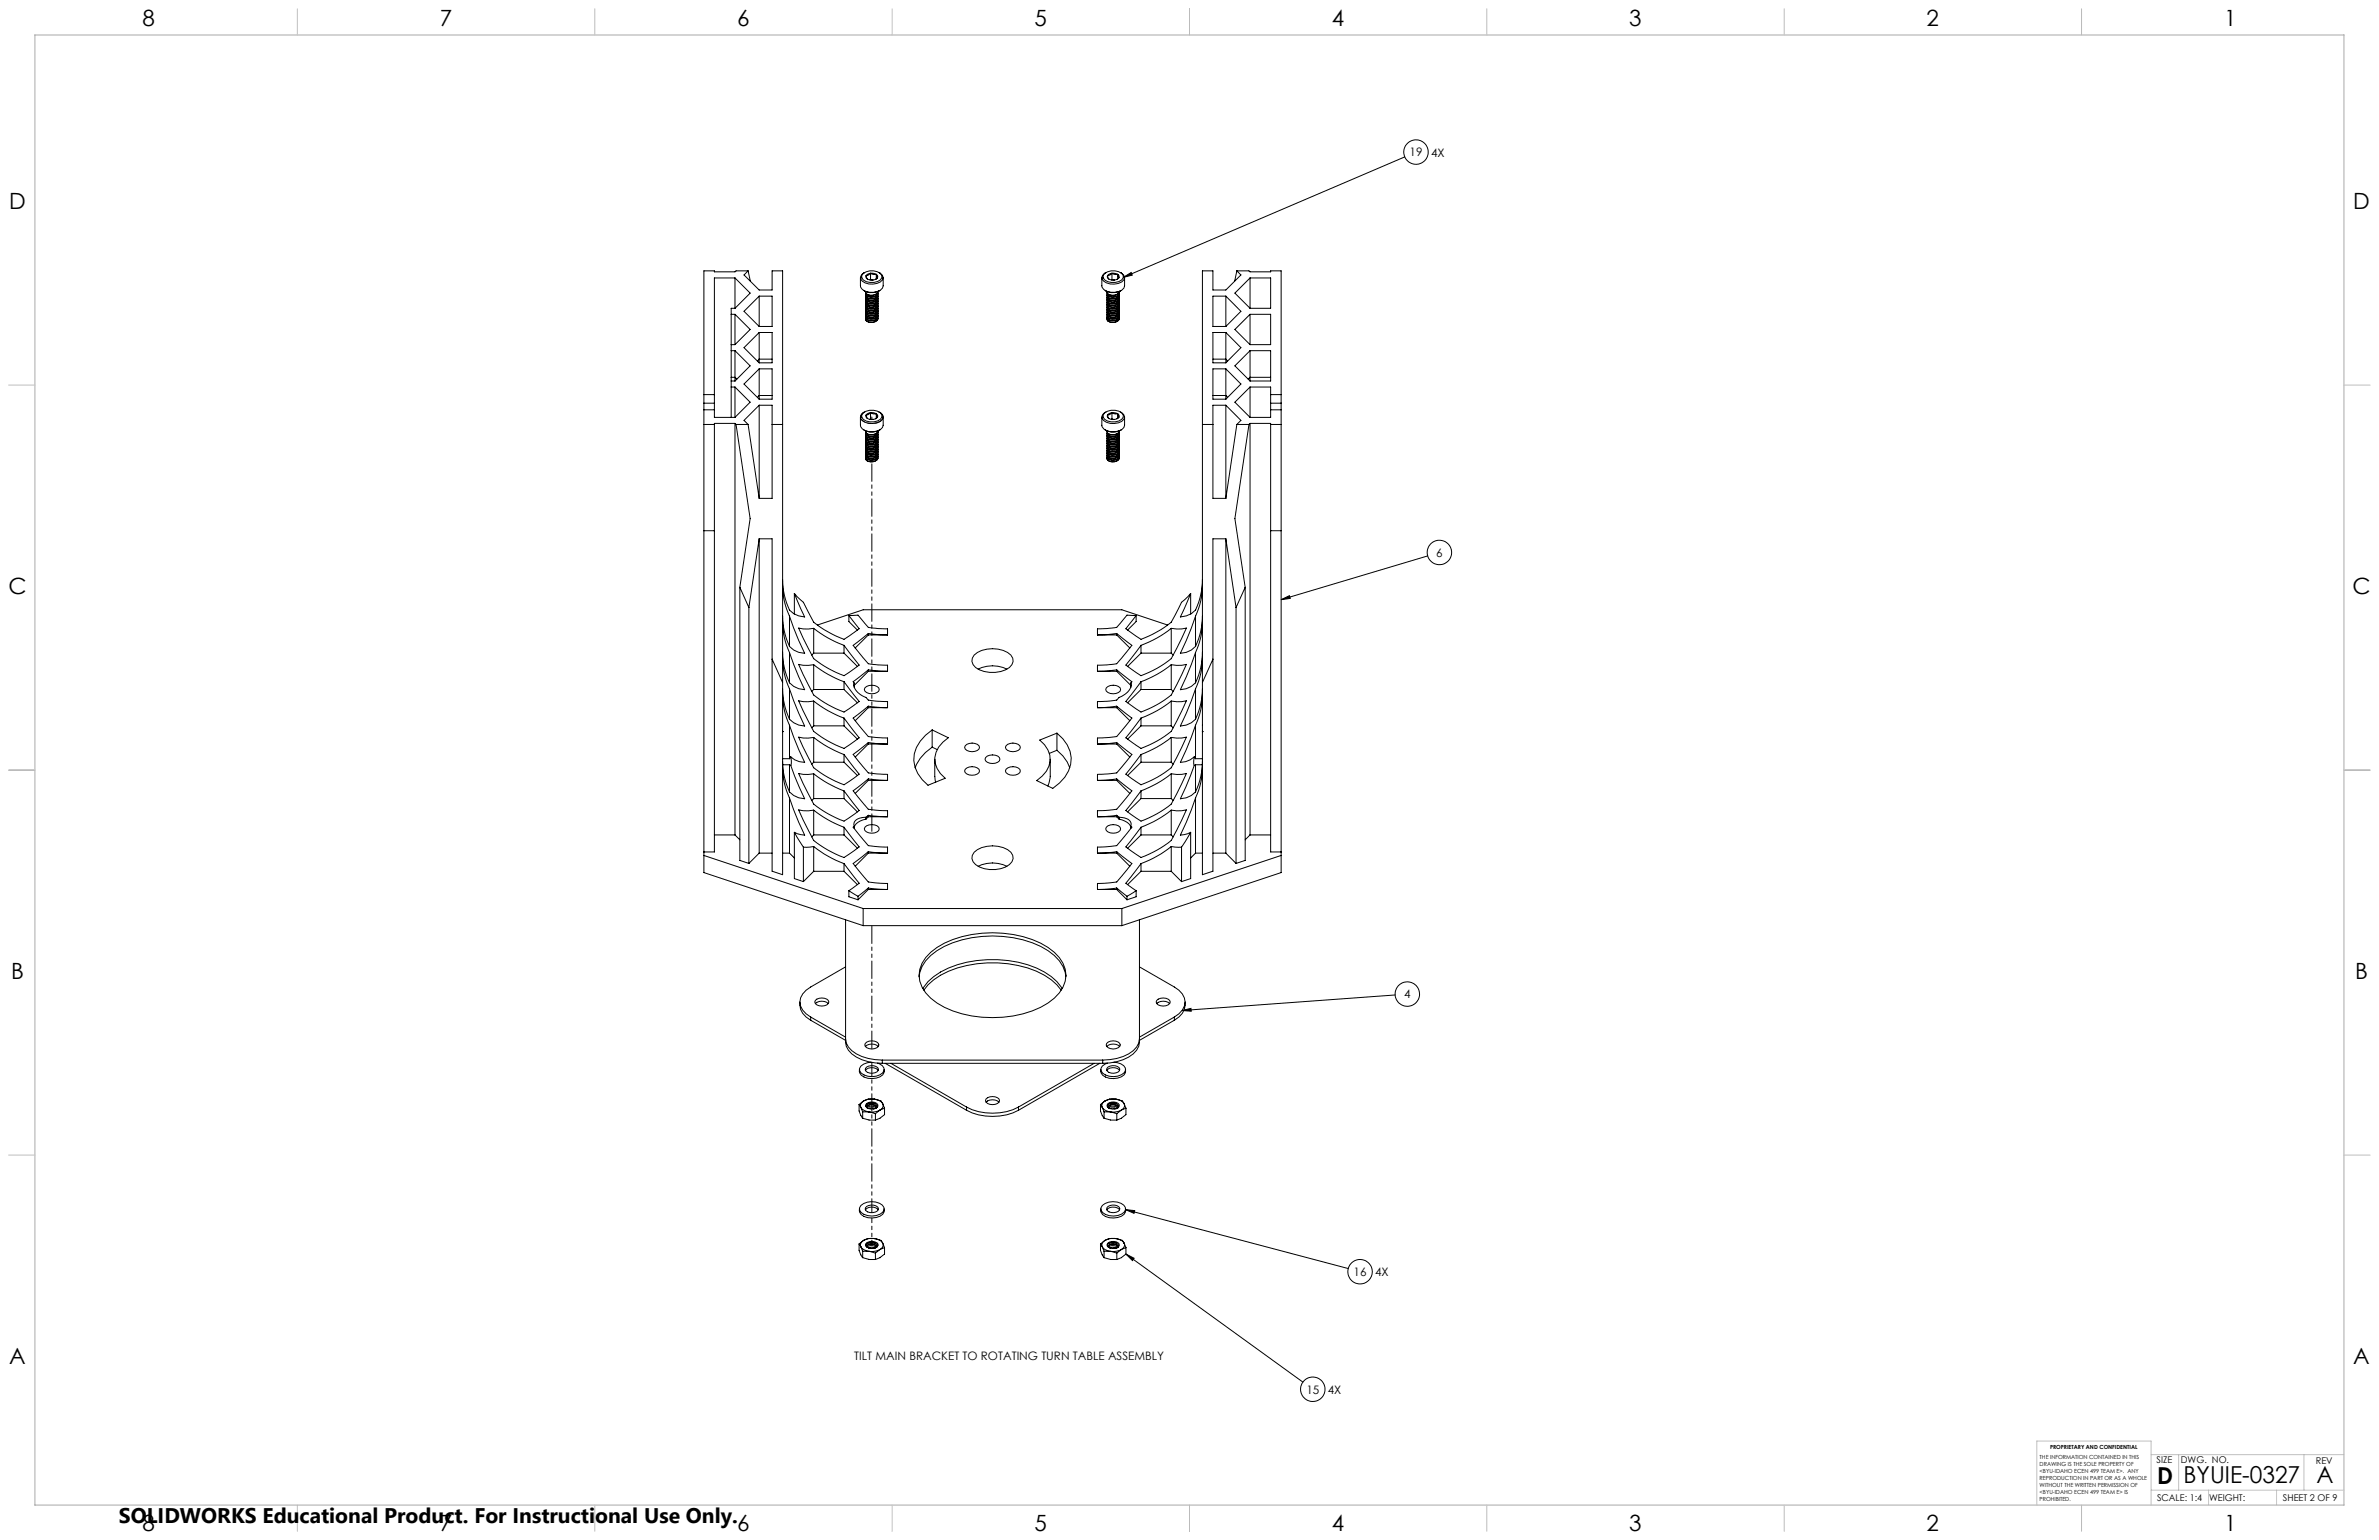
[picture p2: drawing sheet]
<svg xmlns="http://www.w3.org/2000/svg" width="864mm" height="559mm" viewBox="0 0 864 559" stroke-linecap="round" stroke-linejoin="round" font-family="sans-serif">
<defs><g id="words">
<g font-size="8.5">
<text x="783.1" y="538.4">D</text>
<text x="792.6" y="538.3">BYUIE-0327</text>
<text x="840.9" y="538.3">A</text>
</g>
<g font-size="8.1">
<text x="51.7" y="9.3">8</text>
<text x="159.7" y="9.3">7</text>
<text x="267.6" y="9.3">6</text>
<text x="375.5" y="9.3">5</text>
<text x="483.5" y="9.3">4</text>
<text x="591.4" y="9.3">3</text>
<text x="699.4" y="9.3">2</text>
<text x="807.3" y="9.3">1</text>
<text x="3.3" y="76">D</text>
<text x="854.2" y="76">D</text>
<text x="3" y="215.7">C</text>
<text x="853.9" y="215.7">C</text>
<text x="4" y="355.4">B</text>
<text x="854.9" y="355.4">B</text>
<text x="3.3" y="495.1">A</text>
<text x="854.2" y="495.1">A</text>
<text x="51.7" y="555.4">8</text>
<text x="159.7" y="555.4">7</text>
<text x="267.6" y="555.4">6</text>
<text x="375.5" y="555.4">5</text>
<text x="483.5" y="555.4">4</text>
<text x="591.4" y="555.4">3</text>
<text x="699.4" y="555.4">2</text>
<text x="807.3" y="555.4">1</text>
</g>
<text font-size="7.7" x="43.2" y="552.5">SOLIDWORKS Educational Product. For Instructional Use Only.</text>
<g font-size="4.2">
<text x="511.7" y="56.8">19</text>
<text x="519.5" y="56.8">4X</text>
<text x="521.4" y="202.1">6</text>
<text x="509.7" y="362.3">4</text>
<text x="491.4" y="463">16</text>
<text x="499.2" y="463.1">4X</text>
<text x="310.1" y="493.4">TILT MAIN BRACKET TO ROTATING TURN TABLE ASSEMBLY</text>
<text x="474.2" y="505.7">15</text>
<text x="482" y="505.7">4X</text>
</g>
<g font-size="3.4">
<text x="782.9" y="531">SIZE</text>
<text x="791.7" y="531">DWG. NO.</text>
<text x="840.7" y="531.1">REV</text>
<text x="783" y="544.6">SCALE: 1:4</text>
<text x="801.9" y="544.7">WEIGHT:</text>
<text x="828.7" y="544.6">SHEET 2 OF 9</text>
</g>
<g font-size="2">
<text x="744.2" y="525.8">PROPRIETARY AND CONFIDENTIAL</text>
<text x="740.4" y="529.4">THE INFORMATION CONTAINED IN THIS</text>
<text x="740.4" y="531.9">DRAWING IS THE SOLE PROPERTY OF</text>
<text x="740.4" y="534.5">&lt;BYU-IDAHO ECEN 499 TEAM E&gt;. ANY</text>
<text x="740.4" y="537">REPRODUCTION IN PART OR AS A WHOLE</text>
<text x="740.4" y="539.5">WITHOUT THE WRITTEN PERMISSION OF</text>
<text x="740.4" y="542">&lt;BYU-IDAHO ECEN 499 TEAM E&gt; IS</text>
<text x="740.4" y="544.6">PROHIBITED.</text>
</g>
</g></defs>
<g fill="none" stroke="#000" stroke-width=".36">
<path d="M509.9 56.9l-102.1 43.7M271.6 98.3l-1.5 1.5 5.5 5.4h4.7v-6.9h3.8v219.1l-3.8-1.3v-120.6h-4.7M271.6 98.3h-4.4l-.4 .3h-7.5v-.3h-3.8v218.3l57.8 19.3M271.6 98.3l.8 3.7M313.4 99.2a4.9 4.9 0 0 1 6.7 .7 2.49 2.49 0 0 1-2.9 2.6 4.1 4.1 0 0 1-4.4-1.7v-.8zM313.8 98.9a1.92 1.92 0 0 0-.8 3.1 5.8 5.8 0 0 0 7.4-.5l.2-.8-.3-.9-1.2-.9M316 99.2l2.1 .4M316 99.2l-1 .2-.6 .6M316 99.2l-.7 .6-.9 .2M316 99.2l1.2 .4h.9M316 99.2v2.3M318.1 99.6a.91 .91 0 0 1 .4 1.2"/>
<path d="M318.1 99.6l.4 1.2M318.1 99.6v1.6M401 99.2a4.9 4.9 0 0 1 6.7 .7 2.49 2.49 0 0 1-2.9 2.6 4.1 4.1 0 0 1-4.3-1.7l-.1-.8zM401.5 98.9a1.92 1.92 0 0 0-.9 3.1 5.8 5.8 0 0 0 7.4-.5l.2-.8-.3-.9-1.2-.9M403.6 99.2l2.1 .4M403.6 99.2l-.9 .2-.6 .6M403.6 99.2l-.7 .6-.8 .2M403.6 99.2l1.2 .4h.9M403.6 99.2v2.3M405.7 99.6a.91 .91 0 0 1 .5 1.2M405.7 99.6l.5 1.2M405.7 99.6v1.6"/>
<path d="M449 98.3l1.5 1.5-5.5 5.4h-4.7v-6.9h-3.8v219.1l3.8-1.3v-120.6h4.7M449 98.3h4.4l.4 .3h7.5v-.3h3.8v218.3l-57.9 19.3M449 98.3l-.8 3.7M265.4 114.1h1.4M266.8 100.9h-7.5v50.5h7.5M266.8 100.9v11M266.8 114.1v11M266.8 111.9h-1.4v39.5M266.8 114.1l5.5 5.5-5.5 5.5M266.8 100.9l5.5 5.5-5.5 5.5M275.6 107.5h4.7v11h-4.7M275.6 107.5l-5.5 5.5 5.5 5.5"/>
<path d="M275.6 107.5v11M312.3 100.7v3a3 3 0 0 0 3.1 2.3 5.3 5.3 0 0 0 5-1.5l.2-.8v-3M313.5 105.4a5.6 5.6 0 0 0 5.9 0M314.2 106v.1M314.2 106.6v.1M314.2 107.2v.1M314.2 107.8v.1M314.2 108.4v.1M314.2 109.1h.1M314.2 109.7h.1M314.2 110.3h.1M314.2 110.9v.1"/>
<path d="M314.2 111.5v.1M314.2 112.1v.1M314.2 112.7v.1M314.2 113.3v.1M314.2 113.9v.2M314.2 114.6v.1M314.2 115.2v.1M314.3 115.6a1.45 1.45 0 0 0 1.8 1.3 2.22 2.22 0 0 0 2.6-1.4 2.51 2.51 0 0 1-4.1 1zM314.3 110.9a2.52 2.52 0 0 0 4 .5l.4-.8a2.51 2.51 0 0 1-4.1 1l-.3-.6M314.3 106a2.52 2.52 0 0 0 4 .5l.4-.8a2.51 2.51 0 0 1-4.1 1l-.3-.6M314.4 100a.86 .86 0 0 0 .5 1.2M314.4 100l.5 1.2"/>
<path d="M314.9 101.2l.6 .3 1.4 .1M316 101.5l-.2 .1M316 101.5l.9 .1M318.5 100.8l-.8 .6-.8 .2M318.5 100.8l-.7 .6M318.7 114.9a2.52 2.52 0 0 1-4.4 .3M318.7 114.3a2.52 2.52 0 0 1-4.4 .3 2.47 2.47 0 0 0 4 .5l.4-.8M318.7 113.7a2.63 2.63 0 0 1-4.4 .5v-.3M318.7 113a2.52 2.52 0 0 1-4.4 .3M318.7 112.4a2.52 2.52 0 0 1-4.4 .3M318.7 111.8a2.68 2.68 0 0 1-4.4 .6v-.3M318.7 111.2a2.52 2.52 0 0 1-4.4 .3"/>
<path d="M318.7 110a2.53 2.53 0 0 1-4.4 .3M318.7 109.4a2.52 2.52 0 0 1-4.4 .3v.3a2.66 2.66 0 0 0 4.4-.6M318.7 108.8a2.52 2.52 0 0 1-4.4 .3M318.7 108.2a2.53 2.53 0 0 1-4.4 .2M318.7 107.5a2.52 2.52 0 0 1-4.4 .3M318.7 106.9a2.63 2.63 0 0 1-4.4 .6v-.3M318.7 106.3a2.52 2.52 0 0 1-4.4 .3M318.7 115a2.68 2.68 0 0 1-4.4 .5v-.2M318.7 113.7a2.52 2.52 0 0 1-4.4 .4M318.7 113.1a2.68 2.68 0 0 1-4.4 .6v-.3M318.7 112.5a2.52 2.52 0 0 1-4.4 .3M318.7 111.9a2.52 2.52 0 0 1-4.4 .3"/>
<path d="M318.7 111.3a2.68 2.68 0 0 1-4.4 .5v-.2M318.7 110.1a2.63 2.63 0 0 1-4.4 .5v-.3M318.7 108.2a2.63 2.63 0 0 1-4.4 .6v-.3M318.7 107.6a2.66 2.66 0 0 1-4.4 .6v-.3M318.7 107a2.52 2.52 0 0 1-4.4 .3M318.7 106.4a2.68 2.68 0 0 1-4.4 .5v-.2M318.7 106.3v.1M318.7 106.9v.1M318.7 107.5v.1M318.7 108.2h.1M318.7 108.8h.1M318.7 109.4h.1"/>
<path d="M318.7 110v.1M318.7 110.6v.1M318.7 111.2v.1M318.7 111.8v.1M318.7 112.4v.1M318.7 113v.1M318.7 113.7h.1M318.7 114.3h.1M318.7 114.9v.1M318.7 115.5v.1M400 100.7v3a3 3 0 0 0 3 2.3 5.3 5.3 0 0 0 5-1.5l.2-.8v-3M401.2 105.4a5.6 5.6 0 0 0 5.8 0"/>
<path d="M401.8 109.7h.1M401.8 114.6v.1M401.9 115.6a1.45 1.45 0 0 0 1.8 1.3 2.22 2.22 0 0 0 2.6-1.4 2.51 2.51 0 0 1-4.1 1zM401.9 110.9a2.52 2.52 0 0 0 4.1 .5l.3-.8a2.51 2.51 0 0 1-4.1 1zM401.9 106a2.52 2.52 0 0 0 4.1 .5l.3-.8a2.51 2.51 0 0 1-4.1 1zM402.1 100a.86 .86 0 0 0 .4 1.2M402.1 100l.4 1.2M403.6 101.5l-.2 .1M403.6 101.5l.9 .1M406.2 100.8a3 3 0 0 1-3.7 .4M406.2 100.8l-.8 .6M406.3 114.9a2.52 2.52 0 0 1-4.4 .3 2.47 2.47 0 0 0 4.1 .5l.3-.7"/>
<path d="M406.3 114.3a2.52 2.52 0 0 1-4.4 .3M406.3 113.7a2.63 2.63 0 0 1-4.4 .5v-.3a2.43 2.43 0 0 0 4.1 .6l.3-.8M406.3 113a2.52 2.52 0 0 1-4.4 .3 2.47 2.47 0 0 0 4.1 .6l.3-.8M406.3 112.4a2.52 2.52 0 0 1-4.4 .3 2.47 2.47 0 0 0 4.1 .6l.3-.8M406.3 111.8a2.68 2.68 0 0 1-4.4 .6v-.3a2.43 2.43 0 0 0 4.1 .5l.3-.7M406.3 111.2a2.52 2.52 0 0 1-4.4 .3 2.47 2.47 0 0 0 4.1 .5l.3-.7M406.3 110a2.53 2.53 0 0 1-4.4 .3 2.48 2.48 0 0 0 2.2 1.4 2.48 2.48 0 0 0 2.2-1.4v-.2M406.3 109.4a2.52 2.52 0 0 1-4.4 .3M406.3 108.8a2.52 2.52 0 0 1-4.4 .3 2.47 2.47 0 0 0 4.1 .5l.3-.8M406.3 108.2a2.53 2.53 0 0 1-4.4 .2 2.48 2.48 0 0 0 2.2 1.4 2.48 2.48 0 0 0 2.2-1.3v-.3M406.3 107.5a2.52 2.52 0 0 1-4.4 .3 2.47 2.47 0 0 0 4.1 .6l.3-.8M406.3 106.9a2.63 2.63 0 0 1-4.4 .6l-.1-.2a2.56 2.56 0 0 0 4.5-.3"/>
<path d="M406.3 106.3a2.52 2.52 0 0 1-4.4 .3 2.47 2.47 0 0 0 4.1 .5l.3-.7M406.3 114.3a2.52 2.52 0 0 1-4.4 .4M406.3 109.4a2.66 2.66 0 0 1-4.4 .6v-.3M406.4 106.3v.1M406.4 106.9v.1M406.4 107.5v.1M406.4 108.2h.1M406.4 108.8h.1M406.4 109.4h.1M406.4 110v.1M406.4 110.6v.1M406.4 111.2v.1"/>
<path d="M406.4 111.8v.1M406.4 112.4v.1M406.4 113v.1M406.4 113.7h.1M406.4 114.3h.1M406.4 114.9v.1M406.4 115.5v.1M407.8 100.6l2.8-1.7 .4 .9zM445 107.5h-4.7v11h4.7M445 107.5l5.5 5.5-5.5 5.5M445 107.5v11M453.8 100.9h7.5v11h-7.5"/>
<path d="M453.8 114.1h7.5v11h-7.5M453.8 100.9v11M453.8 114.1v11M453.8 114.1l-5.5 5.5 5.5 5.5M453.8 100.9l-5.5 5.5 5.5 5.5M265.4 127.2h1.4M265.4 138.3h1.4M265.4 125.1h1.4M265.4 136.9h1.4l.7 .7M266.8 127.2v11.1M266.8 127.2l5.5 5.6-5.5 5.5M275.6 120.7h4.7v11h-4.7"/>
<path d="M275.6 133.8h4.7v11.1h-4.7M275.6 133.8l-5.5 5.5 5.5 5.6M275.6 120.7l-5.5 5.5 5.5 5.5M275.6 120.7v11M275.6 133.8v11.1M280.3 130.3h-4.7l-.6 .7M440.3 130.3h4.7l.6 .7M445 120.7h-4.7v11h4.7M445 133.8h-4.7v11.1h4.7M445 120.7l5.5 5.5-5.5 5.5M445 133.8l5.5 5.5-5.5 5.6M445 120.7v11"/>
<path d="M445 133.8v11.1M453.8 127.2h7.5v11.1h-7.5M453.8 127.2v11.1M453.8 127.2l-5.5 5.6 5.5 5.5M461.3 136.9h-7.5l-.7 .7M255.5 154h3.8M255.5 148.7h3.8M255.5 143.2h3.8M255.5 146.3h3.8M265.4 140.4h1.4M266.8 153.6h-7.5v155.5h-3.8M266.8 140.4v11"/>
<path d="M266.8 153.6v149.4M266.8 153.6l.4 .4M266.8 140.4l5.5 5.5-5.5 5.5M267.2 154h4.4M267.2 154l5.1 34.2-3.7 24.9M271.6 154l4 26.8M275.6 147h4.7v33.8h-4.7M275.6 147l-5.5 5.5 1.5 1.5M275.6 147v33.8M280.3 154h3.8M280.3 143.5h-4.7l-.6 .7M312.3 151.3v3a3 3 0 0 0 3.1 2.3 5.3 5.3 0 0 0 5-1.5l.2-.8v-3"/>
<path d="M313.4 149.8a4.9 4.9 0 0 1 6.7 .7 2.49 2.49 0 0 1-2.9 2.6 4.1 4.1 0 0 1-4.4-1.7v-.8zM313.5 156a5.6 5.6 0 0 0 5.9 0M313.8 149.5a1.92 1.92 0 0 0-.8 3.1 5.8 5.8 0 0 0 7.4-.5l.2-.8-.3-.9-1.2-.9M314.2 156.6v.1M314.2 157.2v.1M314.2 157.8v.1M314.2 158.4v.1M314.2 159v.1M314.2 159.7h.1M314.3 157.8a2.52 2.52 0 0 0 4 .5l.4-.8a2.51 2.51 0 0 1-4.1 1l-.3-.6M314.4 150.6a.86 .86 0 0 0 .5 1.2M314.4 150.6l.5 1.2"/>
<path d="M314.9 151.8l.6 .3 1.4 .1M316 149.8l2.1 .3M316 149.8l-1 .2-.6 .6M316 149.8l-.7 .6-.9 .2M316 149.8l1.2 .4 .9-.1M316 152l-.2 .2M316 152l.9 .2M316 149.8v2.2M318.1 150.1a.91 .91 0 0 1 .4 1.3M318.1 150.1l.4 1.3M318.1 150.1v1.7M318.5 151.4l-.8 .6-.8 .2"/>
<path d="M318.5 151.4l-.7 .5M318.7 159.9a2.52 2.52 0 0 1-4.4 .4M318.7 159.3a2.52 2.52 0 0 1-4.4 .4M318.7 158.8a2.53 2.53 0 0 1-4.4 .2M318.7 158.1a2.52 2.52 0 0 1-4.4 .3M318.7 156.9a2.52 2.52 0 0 1-4.4 .3M318.7 156.3a2.52 2.52 0 0 1-4.4 .3 2.47 2.47 0 0 0 4 .5l.4-.7M318.7 159.4a2.52 2.52 0 0 1-4.4 .3M318.7 158.8a2.68 2.68 0 0 1-4.4 .5v-.2M318.7 158.2a2.66 2.66 0 0 1-4.4 .6v-.3M318.7 157a2.68 2.68 0 0 1-4.4 .5v-.2M318.7 156.9v.1"/>
<path d="M318.7 157.5v.1M318.7 158.1v.1M318.7 158.8h.1M318.7 159.3v.1M318.7 159.9v.1M400 151.3v3a3 3 0 0 0 3 2.3 5.3 5.3 0 0 0 5-1.5l.2-.8v-3M401 149.8a4.9 4.9 0 0 1 6.7 .7 2.49 2.49 0 0 1-2.9 2.6 4.1 4.1 0 0 1-4.3-1.7l-.1-.8zM401.2 156a5.6 5.6 0 0 0 5.8 0M401.5 149.5a1.92 1.92 0 0 0-.9 3.1 5.8 5.8 0 0 0 7.4-.5l.2-.8-.3-.9-1.2-.9M401.8 156.6v.1M401.9 157.8a2.52 2.52 0 0 0 4.1 .5l.3-.8a2.51 2.51 0 0 1-4.1 1zM402.1 150.6a.86 .86 0 0 0 .4 1.2"/>
<path d="M402.1 150.6l.4 1.2M403.6 149.8l2.1 .3M403.6 149.8l-.9 .2-.6 .6M403.6 149.8l-.7 .6-.8 .2M403.6 149.8l1.2 .4 .9-.1M403.6 149.8v2.2M403.6 152l-.2 .2M403.6 152l.9 .2M405.7 150.1a.91 .91 0 0 1 .5 1.3M405.7 150.1l.5 1.3M405.7 150.1v1.7M406.2 151.4a3 3 0 0 1-3.7 .4"/>
<path d="M406.2 151.4l-.8 .5M406.3 159.9a2.52 2.52 0 0 1-4.4 .4 2.47 2.47 0 0 0 4.1 .5l.3-.8M406.3 159.3a2.52 2.52 0 0 1-4.4 .4 2.47 2.47 0 0 0 4.1 .5l.3-.8M406.3 158.8a2.53 2.53 0 0 1-4.4 .2 2.47 2.47 0 0 0 4.1 .6l.3-.8M406.3 158.1a2.52 2.52 0 0 1-4.4 .3 2.47 2.47 0 0 0 4.1 .6l.3-.8M406.3 156.9a2.52 2.52 0 0 1-4.4 .3 2.47 2.47 0 0 0 4.1 .5l.3-.7M406.3 156.3a2.52 2.52 0 0 1-4.4 .3M406.3 156.4a2.52 2.52 0 0 1-4.4 .3M406.4 156.9v.1M406.4 157.5v.1M406.4 158.1v.1M406.4 158.8h.1"/>
<path d="M406.4 159.3v.1M406.4 159.9v.1M436.5 154h3.8M440.3 143.5h4.7l.6 .7M445 147h-4.7v33.8h4.7M445 147l5.5 5.5-1.5 1.5M445 147v33.8M449 154h4.4M449 154l-4 26.8M453.4 154l-5.1 34.2 3.7 24.9M453.8 140.4h7.5v11h-7.5M453.8 153.6h7.5v155.5h3.8"/>
<path d="M453.8 153.6l-.4 .4M453.8 140.4v11M453.8 153.6v149.4M453.8 140.4l-5.5 5.5 5.5 5.5M461.3 154h3.8M461.3 148.7h3.8M461.3 143.2h3.8M461.3 146.3h3.8M314.2 160.3h.1M314.2 160.9h.1M314.2 161.5v.1M314.2 162.1v.1"/>
<path d="M314.2 162.7v.1M314.2 163.3v.1M314.2 163.9v.1M314.2 164.5v.1M314.2 165.2h.1M314.2 165.8h.1M314.3 165.2a2.52 2.52 0 0 0 4 .4l.4-.7a2.51 2.51 0 0 1-4.1 1l-.3-.7M314.3 162.7a2.52 2.52 0 0 0 4 .5l.4-.8a2.49 2.49 0 0 1-4.4 .4M314.3 162.1a2.52 2.52 0 0 0 4 .5l.4-.8a2.49 2.49 0 0 1-4.1 1l-.3-.6M318.7 166.1a2.63 2.63 0 0 1-4.4 .5v-.4v.6a2.74 2.74 0 0 0 4.4-.4v-.2M318.7 165.5a2.52 2.52 0 0 1-4.4 .3 2.47 2.47 0 0 0 4 .5l.4-.7M318.7 164.3a2.63 2.63 0 0 1-4.4 .5v-.3"/>
<path d="M318.7 163.6a2.52 2.52 0 0 1-4.4 .3M318.7 163a2.52 2.52 0 0 1-4.4 .3M318.7 161.2a2.52 2.52 0 0 1-4.4 .3 2.47 2.47 0 0 0 4 .5l.4-.7M318.7 160.6a2.53 2.53 0 0 1-4.4 .3 2.47 2.47 0 0 0 4 .5l.4-.7M318.7 164.3a2.52 2.52 0 0 1-4.4 .3M318.7 163.7a2.68 2.68 0 0 1-4.4 .6v-.3M318.7 163.1a2.52 2.52 0 0 1-4.4 .3M318.7 160a2.66 2.66 0 0 1-4.4 .6v-.3M318.7 160.6v.1M318.7 161.2v.1M318.7 161.8v.1M318.7 162.4v.1"/>
<path d="M318.7 163v.1M318.7 163.6v.1M318.7 164.3h.1M318.7 164.9h.1M318.7 165.5v.1M318.7 166.1v.1M401.8 160.9h.1M401.8 161.5v.1M401.8 165.8h.1M401.9 165.2a2.52 2.52 0 0 0 4.1 .4l.3-.7a2.51 2.51 0 0 1-4.1 1zM401.9 162.7a2.52 2.52 0 0 0 4.1 .5l.3-.8a2.49 2.49 0 0 1-4.4 .4zM401.9 162.1a2.52 2.52 0 0 0 4.1 .5l.3-.8a2.49 2.49 0 0 1-4.1 1z"/>
<path d="M406.3 166.1a2.63 2.63 0 0 1-4.4 .5v-.4l.1 .6a2.74 2.74 0 0 0 4.3-.4v-.2M406.3 165.5a2.52 2.52 0 0 1-4.4 .3M406.3 164.3a2.63 2.63 0 0 1-4.4 .5v-.3a2.43 2.43 0 0 0 4.1 .6l.3-.8M406.3 163.6a2.52 2.52 0 0 1-4.4 .3 2.47 2.47 0 0 0 4.1 .6l.3-.8M406.3 163a2.52 2.52 0 0 1-4.4 .3 2.47 2.47 0 0 0 4.1 .6l.3-.8M406.3 161.2a2.52 2.52 0 0 1-4.4 .3M406.3 160.6a2.53 2.53 0 0 1-4.4 .3M406.3 165.6a2.68 2.68 0 0 1-4.4 .5v-.3M406.3 161.3a2.52 2.52 0 0 1-4.4 .3M406.3 160.7a2.63 2.63 0 0 1-4.4 .5v-.3M406.4 160.6v.1M406.4 161.2v.1"/>
<path d="M406.4 161.8v.1M406.4 162.4v.1M406.4 163v.1M406.4 163.6v.1M406.4 164.3h.1M406.4 164.9h.1M406.4 165.5v.1M406.4 166.1v.1M255.5 192.6h3.8M275.6 195.5l-3.7 25M275.6 195.5v114.1M445 195.5l3.7 25"/>
<path d="M445 195.5v114.1M461.3 192.6h3.8M268.6 213.1l3.3 7.4M268.6 213.1v99.1l3.3 1.1M284.1 212.5a26.4 26.4 0 0 0 2.5 11.1M284.1 210.3a26.1 26.1 0 0 0 2.5 11.1l1.5 1.3 1.8 .8 2.2 .4-3.7-8.6M288.4 215.3l3.2 3.2 3.8 7.3a40.7 40.7 0 0 0 11 6.2l5.5-3.9-3.7-4.8M288.4 215.3v7.5M432.2 215.3l-3.3 3.2-3.7 7.3a39.8 39.8 0 0 1-11 6.2l-5.5-3.9 3.7-4.8M432.2 215.3v7.5M436.5 210.3a26.1 26.1 0 0 1-2.5 11.1l-1.5 1.3-1.9 .8-2.1 .4 3.7-8.6M436.5 212.5a26.4 26.4 0 0 1-2.5 11.1"/>
<path d="M452 213.1l-3.3 7.4M452 213.1v99.1l-3.3 1.1M465.1 217.6l3-1.5 .3 1zM518.3 201.7l-53.2 15.9M271.9 220.5v92.8M280.3 239.2l3.8 8.5M284.1 238.9a26.4 26.4 0 0 0 2.5 11.1M284.1 236.7a26.1 26.1 0 0 0 2.5 11.1M284.1 225.7a26.4 26.4 0 0 0 2.5 11.1M284.1 223.5a26.1 26.1 0 0 0 2.5 11.1M286.6 236.8l3.3 8.8 2.2 4.7-2.2-.4-1.8-.8-1.5-1.3M286.6 223.6l3.3 8.8 2.2 4.7-2.2-.4-1.8-.8-1.5-1.3"/>
<path d="M286.6 223.6v11M286.6 236.8v11M295.4 228l-3.9 .2-1.6-.3 5.5 11.1a39.3 39.3 0 0 0 11 6.2l5.5-3.9-5.5-7.1M295.4 228a39.3 39.3 0 0 0 11 6.2M295.4 228v9M295.4 237l-.7 .7M295.4 237h11M296.7 226.8l16.6-5.5h93.9l16.7 5.5M306.4 234.2v2.8M306.4 237l4.9 4.8M308.2 223.3l3.3-.1 3.7 4.4 7 .6v2.2M308.2 223.3v2.2l3.1 3.1"/>
<path d="M315.2 229.9l7 .5M315.2 229.9l-5.5 4.3 5.5 6.6 7 .6v2.2M315.2 230.4h7M315.2 230.4l-4.8 4.7M315.2 229.9v.5M353.6 237.7a10.7 10.7 0 0 1 13.4 0 2.94 2.94 0 0 1-.6 4.5 11.3 11.3 0 0 1-12.2 0 2.94 2.94 0 0 1-.6-4.5zM398.4 230.4h7M405.4 229.9l5.5 4.3-5.5 6.6-7 .6v2.2M405.4 229.9l-7 .5M405.4 229.9v.5M405.4 230.4l4.7 4.7M412.4 223.3l-3.3-.1-3.7 4.4-7 .6v2.2"/>
<path d="M412.4 223.3v2.2l-3.1 3.1M414.2 234.2v2.8M414.2 237l-4.9 4.8M414.2 237h11M425.2 228l2 .2 3.5-.3-5.5 11.1a38.5 38.5 0 0 1-11 6.2l-5.5-3.9 5.5-7.1M425.2 228a38.5 38.5 0 0 1-11 6.2M425.2 228v9M425.2 237l.7 .7M434 223.6l-3.4 8.8-2.1 4.7 2.1-.4 1.9-.8 1.5-1.3M434 236.8l-3.4 8.8-2.1 4.7 2.1-.4 1.9-.8 1.5-1.3M434 223.6v11M434 236.8v11"/>
<path d="M436.5 223.5a26.1 26.1 0 0 1-2.5 11.1M436.5 225.7a26.4 26.4 0 0 1-2.5 11.1M436.5 236.7a26.1 26.1 0 0 1-2.5 11.1M436.5 238.9a26.4 26.4 0 0 1-2.5 11.1M440.3 239.2l-3.8 8.5M448.7 220.5v92.8M284.1 252.1a26.4 26.4 0 0 0 2.5 11.1M284.1 249.9a26.4 26.4 0 0 0 2.5 11.1M286.6 250l3.3 8.8 2.2 4.7-2.2-.4-1.8-.8-1.5-1.3M286.6 250v11M295.4 254.4l-3.9 .2-1.6-.3 5.5 11.1a39.3 39.3 0 0 0 11 6.2l5.5-3.9-5.5-7.1M295.4 254.4a39.3 39.3 0 0 0 11 6.2"/>
<path d="M295.4 241.2l-3.9 .2-1.6-.3 5.5 11.1a39.3 39.3 0 0 0 11 6.2l5.5-3.9-5.5-7.1M295.4 241.2a39.3 39.3 0 0 0 11 6.2M295.4 241.2v9M295.4 254.4v9M295.4 250.2l-.7 .7M295.4 250.2h11M306.4 247.4v2.8M306.4 250.2l4.9 4.8M310.1 247.9a4.7 4.7 0 0 0 3.4 4.8l.9 .4 .8 .9 7 .6v2.2M310.1 247.9v1.6M314 249.6a3.8 3.8 0 0 1 5 0l.2 .6a2.69 2.69 0 0 1-3.7 1.4l-1.5-.8-.2-.6zM315.2 243.1l7 .5"/>
<path d="M315.2 243.1l-5.5 4.3 .4 .5M315.2 256.3l7 .5M315.2 256.3l-5.5 4.3 5.5 6.7 7 .5v2.2M315.2 243.6h7M315.2 256.8h7M315.2 256.8l-4.8 4.7M315.2 243.6l-5.1 5.1M315.2 243.1v.5M315.2 256.3v.5M355.1 242.8a11.7 11.7 0 0 1 10.4 0M398.4 243.6h7M398.4 256.8h7"/>
<path d="M401.6 249.6a3.8 3.8 0 0 1 5 0l.2 .6a2.69 2.69 0 0 1-3.7 1.4l-1.5-.8-.2-.6zM405.4 256.3l5.5 4.3-5.5 6.7-7 .5v2.2M405.4 256.3l-7 .5M405.4 243.1l5.5 4.3-.4 .5M405.4 243.1l-7 .5M405.4 243.1v.5M405.4 256.3v.5M405.4 243.6l5.1 5.1M405.4 256.8l4.7 4.7M410.5 247.9a4.9 4.9 0 0 1-3.6 4.9l-.7 .3-.8 .9-7 .6v2.2M410.5 247.9v1.6M414.2 247.4v2.8"/>
<path d="M414.2 250.2l-4.9 4.8M414.2 250.2h11M425.2 254.4l2 .2 3.5-.3-5.5 11.1a38.5 38.5 0 0 1-11 6.2l-5.5-3.9 5.5-7.1M425.2 254.4a38.5 38.5 0 0 1-11 6.2M425.2 241.2l2 .2 3.5-.3-5.5 11.1a38.5 38.5 0 0 1-11 6.2l-5.5-3.9 5.5-7.1M425.2 241.2a38.5 38.5 0 0 1-11 6.2M425.2 241.2v9M425.2 254.4v9M425.2 250.2l.7 .7M434 250l-3.4 8.8-2.1 4.7 2.1-.4 1.9-.8 1.5-1.3M434 250v11M436.5 249.9a26.4 26.4 0 0 1-2.5 11.1"/>
<path d="M436.5 252.1a26.4 26.4 0 0 1-2.5 11.1M284.1 278.4a26.4 26.4 0 0 0 2.5 11.2M284.1 276.3a26.4 26.4 0 0 0 2.5 11.1M284.1 265.5h.1M284.1 265.3v.2M284.1 275.3h2.5M284.1 277.5h2.5M286.6 263.2l3.3 8.8 2.2 4.6-1.9-.2-1.7-.7-1.4-1.1M286.6 277.5l.5 .2M286.6 263.2v12.1M286.6 277.5v9.9M287.1 277.7l1.4 4 3.6 8.1-2.2-.3-1.8-.9-1.5-1.2"/>
<path d="M287.1 274.6l.2 1.5-.2 1.6M287.1 274.6l-.5 .7M295.4 267.6l-3.9 .2-1.6-.3 5.5 11.1a39.3 39.3 0 0 0 11 6.2l5.5-3.9-5.5-7.1M295.4 267.6a40.7 40.7 0 0 0 11 6.2M295.4 263.4l-.7 .7M295.4 267.6v9M295.4 276.6l-.7 .7M295.4 276.6h11M295.4 263.4h11M306.4 260.6v2.8M306.4 273.8v2.8M306.4 276.6l4.9 4.8"/>
<path d="M306.4 263.4l4.9 4.8M315.2 269.5l7 .5M315.2 269.5l-5.5 4.3 5.5 6.7 7 .5v2.2M315.2 270h7M315.2 270l-4.8 4.7M315.2 269.5v.5M336 266.8l2.4-1.9 5.8 2.8a9.4 9.4 0 0 0-4.7 9.2l.7 2 1.2 1.8 1.7 1.7-6.2 2.5a11.1 11.1 0 0 1-2.9-15.9zM338.4 271.1a15.1 15.1 0 0 0-6.2 7.5M338.4 264.9v6.2M338.4 271.1l1.8 .9M339.3 275.5v6.2l.4 2.1M350.4 270.6a3.7 3.7 0 0 1 5 0l.2 .6a2.62 2.62 0 0 1-3.7 1.4l-1.5-.8-.2-.6z"/>
<path d="M350.4 279.2a3.8 3.8 0 0 1 5 0l.2 .6a2.69 2.69 0 0 1-3.7 1.4l-1.5-.8-.2-.6zM357.8 274.9a3.8 3.8 0 0 1 5 0l.2 .6a2.69 2.69 0 0 1-3.7 1.4l-1.5-.8-.2-.6zM365.2 270.6a3.7 3.7 0 0 1 5 0l.2 .6a2.62 2.62 0 0 1-3.7 1.4l-1.5-.8-.2-.6zM365.2 279.2a3.8 3.8 0 0 1 5 0l.2 .6a2.69 2.69 0 0 1-3.7 1.4l-1.5-.8-.2-.6zM377.4 268.5l6.3-2.5a11 11 0 0 1 2.8 16l-1.9 2.1-2.4 2-5.9-2.9a9.4 9.4 0 0 0 4.8-9.2l-.7-1.9-1.2-1.9zM381.2 275.5v6.7l-.8 3M383.7 272.2l2.1 2.1 1.6 2.2 .9 2.1M383.7 266v6.2M383.7 272.2l-2.8 1.2M398.4 270h7M405.4 269.5l5.5 4.3-5.5 6.7-7 .5v2.2M405.4 269.5l-7 .5"/>
<path d="M405.4 269.5v.5M405.4 270l4.7 4.7M414.2 260.6v2.8M414.2 273.8v2.8M414.2 276.6l-4.9 4.8M414.2 276.6h11M414.2 263.4l-4.9 4.8M414.2 263.4h11M425.2 267.6l3.8 .2 1.7-.3-5.5 11.1a38.5 38.5 0 0 1-11 6.2l-5.5-3.9 5.5-7.1M425.2 267.6a39.8 39.8 0 0 1-11 6.2M425.2 263.4l.7 .7M425.2 267.6v9"/>
<path d="M425.2 276.6l.7 .7M433.5 277.7l-3.1 8-1.9 4.1 2.1-.3 1.9-.9 1.5-1.2M433.5 274.6l-.2 1.7 .2 1.4M433.5 274.6l.5 .7M434 263.2l-3.4 8.8-2.1 4.6 1.9-.2 1.7-.7 1.4-1.1M434 277.5l-.5 .2M434 263.2v12.1M434 277.5v9.9M434 277.5h2.5M434 275.3h2.5M436.5 276.3a26.4 26.4 0 0 1-2.5 11.1M436.5 278.4a26.4 26.4 0 0 1-2.5 11.2"/>
<path d="M436.5 265.5h.1M436.5 265.3v.2M436.5 263.1v.1M286.6 289.6l3.3 8.8 2.2 4.6-2.6-.5-1.1-.5M286.6 289.6v20M295.4 294l-3.9 .2-1.6-.3 5.5 11.1a39.3 39.3 0 0 0 11 6.2l5.5-3.9-5.5-7.1M295.4 294a40.6 40.6 0 0 0 11 6.2M295.4 280.8l-3.9 .2-1.6-.3 5.5 11.1a39.3 39.3 0 0 0 11 6.2l5.5-3.9-5.5-7.1M295.4 280.8a40.7 40.7 0 0 0 11 6.2M295.4 289.8l-.7 .7M295.4 280.8v9M295.4 294v9"/>
<path d="M295.4 289.8h11M306.4 287v2.8M306.4 289.8l4.9 4.8M310.1 299.9l-.4 .2 5.5 6.7 7 .6v2.2M310.1 299.9v.7M314.4 296.5a3.9 3.9 0 0 0-4.4 2.2l.1 1.2M314.4 297.2l-1.1 .3a4.8 4.8 0 0 0-3.2 2.6M314.4 296.5v.7M315.2 282.6l7 .6M315.2 282.6l-5.5 4.3 5.5 6.8 7 .5v2.2M315.2 295.8l7 .6M315.2 295.8l-.8 .7"/>
<path d="M315.2 283.2h7M315.2 296.4h7M315.2 296.4l-.8 .8M315.2 283.2l-4.8 4.7M315.2 282.6v.6M315.2 295.8v.6M398.4 283.2h7M398.4 296.4h7M405.4 295.8l-7 .6M405.4 282.6l5.5 4.3-5.5 6.8-7 .5v2.2M405.4 282.6l-7 .6M405.4 282.6v.6"/>
<path d="M405.4 295.8v.6M405.4 295.8l.8 .7M405.4 283.2l4.7 4.7M405.4 296.4l.8 .8M406.2 296.5a3.9 3.9 0 0 1 4.4 2.3l-.1 1.1M406.2 297.2l1.1 .3a4.8 4.8 0 0 1 3.2 2.6M406.2 296.5v.7M410.5 299.9l.4 .2-5.5 6.7-7 .6v2.2M410.5 299.9v.7M414.2 287v2.8M414.2 289.8l-4.9 4.8M414.2 289.8h11"/>
<path d="M425.2 294l2 .2 3.5-.3-5.5 11.1a38.5 38.5 0 0 1-11 6.2l-5.5-3.9 5.5-7.1M425.2 294a39.8 39.8 0 0 1-11 6.2M425.2 280.8l3.8 .2 1.7-.3-5.5 11.1a38.5 38.5 0 0 1-11 6.2l-5.5-3.9 5.5-7.1M425.2 280.8a39.8 39.8 0 0 1-11 6.2M425.2 280.8v9M425.2 294v9M425.2 289.8l.7 .7M434 289.6l-3.4 8.8-2.1 4.6 2.6-.5 1.1-.5M434 289.6v20M255.5 310.4l57.8 19.3M259.3 303h7.5M266.8 303l1.8 1.7"/>
<path d="M275.6 309.6l-3.7 3.7M275.6 309.6h4.7M284.1 309.6h2.5M286.6 309.6l1.8 1.7M288.4 302l3.2 5.4M288.4 302v16.8l3.2 1.1M291.6 307.4v12.5M295.4 307.2a40.7 40.7 0 0 0 11 6.2M295.4 307.2l-3.8 .2M295.4 303h11M295.4 316.2h11M295.4 316.2l-3.8 3.7"/>
<path d="M295.4 307.2v9M295.4 303l-.7 .7M306.4 313.4l5.5 7.1-3.7 2.7M306.4 316.2l4.9 4.8M306.4 300.2v2.8M306.4 313.4v2.8M306.4 303l4.9 4.8M314 300.2a3.8 3.8 0 0 1 5 0l.2 .6a2.69 2.69 0 0 1-3.7 1.4l-1.5-.8-.2-.6zM315.2 309l7 .6M315.2 309l-5.5 4.3 5.5 6.7 7 .6v2.2M315.2 309.6h7M315.2 309.6l-4.8 4.7"/>
<path d="M315.2 309v.6M353.6 309.2a10.7 10.7 0 0 1 13.4 0 2.9 2.9 0 0 1-.6 4.5 11.1 11.1 0 0 1-12.2 0 2.9 2.9 0 0 1-.6-4.5zM355.1 314.4a11.7 11.7 0 0 1 10.4 0M398.4 309.6h7M401.6 300.2a3.8 3.8 0 0 1 5 0l.2 .6a2.69 2.69 0 0 1-3.7 1.4l-1.5-.8-.2-.6zM405.4 309l5.5 4.3-5.5 6.7-7 .6v2.2M405.4 309l-7 .6M405.4 309v.6M405.4 309.6l4.7 4.7M414.2 313.4l-5.5 7.1 3.7 2.7M414.2 303h11M414.2 316.2l-4.9 4.8"/>
<path d="M414.2 316.2h11M414.2 300.2v2.8M414.2 313.4v2.8M414.2 303l-4.9 4.8M425.2 307.2l3.7 .2M425.2 307.2a39.8 39.8 0 0 1-11 6.2M425.2 316.2l3.7 3.7M425.2 307.2v9M425.2 303l.7 .7M428.9 307.4v12.5M432.2 302l-3.3 5.4M432.2 302v16.8l-3.3 1.1"/>
<path d="M434 309.6h2.5M434 309.6l-1.8 1.7M440.3 309.6h4.7M445 309.6l3.7 3.7M453.8 303l-1.8 1.7M453.8 303h7.5M465.1 310.4l-57.9 19.3M307 333.8v44.3a6.7 6.7 0 0 0 3.9 5.5 19.5 19.5 0 0 0 9.4 2.2M308.2 323.2l3.3 2M308.2 323.2v2.2l3.3 1.1M311.5 325.2v1.3M313.3 329.7h93.9"/>
<path d="M313.3 329.7v6.2M313.3 335.9h93.9M315.2 322.2l7 .6M315.2 322.2l-3.7 3M315.2 322.8l-3.7 3.7M315.2 322.8h7M315.2 322.2v.6M398.4 322.8h7M405.4 322.2l3.7 3M405.4 322.2l-7 .6M405.4 322.2v.6M405.4 322.8l3.7 3.7"/>
<path d="M407.2 329.7v6.2M409.1 325.2v1.3M412.4 323.2l-3.3 2M412.4 323.2v2.2l-3.3 1.1M413.6 333.8v44.3a6.7 6.7 0 0 1-3.9 5.5 19.5 19.5 0 0 1-9.4 2.2M307 350.8l-12.7 7.3a6.2 6.2 0 0 0-3.7 7l.8 1.4 1.2 1.4 1.7 1.1M333.6 354.4a12.7 12.7 0 0 1 6.5-9.5 40.7 40.7 0 0 1 40.3 0 13.2 13.2 0 0 1 6.5 9.5M335 358.7a21 21 0 0 1 12.5-8.6 42.4 42.4 0 0 1 31.6 2.6 16.4 16.4 0 0 1 6.5 6M335.4 359.3a24.5 24.5 0 0 1 15.6-9 41.5 41.5 0 0 1 28.1 3.6l2.5 1.6 2.1 1.9 1.5 1.9M337.9 345.5a33.9 33.9 0 0 1 22.4-7 35.6 35.6 0 0 1 22.4 7 10.3 10.3 0 0 1 0 16.7 33.7 33.7 0 0 1-22.4 7.1 35.3 35.3 0 0 1-22.4-7.1 10.3 10.3 0 0 1 0-16.7zM413.6 350.8l12.7 7.3a6.1 6.1 0 0 1 3.6 7l-.7 1.4-1.2 1.4-1.7 1.1M290.4 363.6a6.3 6.3 0 0 0 3.9 6.6"/>
<path d="M294.3 369l12.7 7.3M294.3 369v1.2M294.3 370.2l12.7 7.3M296 363a3.6 3.6 0 0 1 4.7 0l.2 .6a2.95 2.95 0 0 1-5.1 0zM296 364.2a3.6 3.6 0 0 1 4.7 0M307 376.9a6.7 6.7 0 0 0 3.9 5.5 19.5 19.5 0 0 0 9.4 2.3M314.1 378.6a3.5 3.5 0 0 1 4.7 0l.2 .6a2.92 2.92 0 0 1-5.1 0zM314.1 379.7a3.5 3.5 0 0 1 4.7 0M401.7 378.6a3.5 3.5 0 0 1 4.8 0l.1 .6a2.92 2.92 0 0 1-5 0zM401.8 379.7a3.5 3.5 0 0 1 4.6 0M413.6 376.9a6.7 6.7 0 0 1-3.9 5.5 19.5 19.5 0 0 1-9.4 2.3M419.9 363a3.6 3.6 0 0 1 4.7 0l.2 .6a2.95 2.95 0 0 1-5.1 0z"/>
<path d="M419.9 364.2a3.6 3.6 0 0 1 4.7 0M426.3 369l-12.7 7.3M426.3 369v1.2M426.3 370.2l-12.7 7.3M429.1 366.7l3.2-.8 .1 1zM430.2 363.6a6.5 6.5 0 0 1-3.9 6.6M506.4 361l-77.3 5.7M312 388.1a2.44 2.44 0 0 0 1.7 2.7 6.8 6.8 0 0 0 6.7-.8l.5-.8 .1-1.1M313.5 399.5a1.86 1.86 0 0 0-1 2.3M313.5 399.5l-1.6 1.3M314.1 388.4a3.2 3.2 0 0 1 4.7 0M314.6 387.2a3.1 3.1 0 0 1 4.3 .7 2.75 2.75 0 0 1-4.5 .8l-.3-.5z"/>
<path d="M316.2 385.4a4.4 4.4 0 0 0-4.2 2.3 2.9 2.9 0 0 0 3 2.8 5.4 5.4 0 0 0 5.9-2.1 2.65 2.65 0 0 0-2.3-2.6M317.5 398.9a3.8 3.8 0 0 1 2.9 1.6M317.5 398.9a6.2 6.2 0 0 0-4 .6M317.5 398.9l2.3 .6 .6 1M317.5 398.9l-2.3-.1-1.7 .7M320.3 384.7h80M320.3 385.8h80M320.3 384.7v1.1M321.3 385.8l29.6 17.1M323.4 385.8l27.5 15.9M357.9 398.8a3.6 3.6 0 0 1 4.8 0l.1 .5a2.92 2.92 0 0 1-5 0zM358 399.9a3.5 3.5 0 0 1 4.6 0"/>
<path d="M397.2 385.8l-27.5 15.9M399.2 385.8l-29.5 17.1M399.6 388.1a2.44 2.44 0 0 0 1.7 2.7 6.8 6.8 0 0 0 6.8-.8l.5-.8v-1.1M400.3 384.7v1.1M401.1 399.5a1.86 1.86 0 0 0-1 2.3M401.1 399.5l-1.6 1.3M401.8 388.4a3.2 3.2 0 0 1 4.6 0M402.2 387.2a3.1 3.1 0 0 1 4.3 .7 2.75 2.75 0 0 1-4.5 .8l-.3-.5zM404.4 385.4a4.6 4.6 0 0 1 4.1 2.2 2.72 2.72 0 0 1-2.8 2.9 5.6 5.6 0 0 1-6-2 2.54 2.54 0 0 1 2.3-2.7M405.1 398.9a3.8 3.8 0 0 1 3 1.6M405.1 398.9a6.2 6.2 0 0 0-4 .6M405.1 398.9l2.3 .6 .7 1"/>
<path d="M405.1 398.9l-2.3-.1-1.7 .7M311.9 400.8l.6 1M311.9 400.8a6.5 6.5 0 0 0 1.3 5M312.5 401.8a3.8 3.8 0 0 0 3 1.7M312.5 401.8l.7 1.6M313.2 405.8l2.4 .6h2.2M313.2 403.4v2.4M313.2 403.4l2.3 .1M314.5 400.5a3.1 3.1 0 0 1 4.1 .3 1.54 1.54 0 0 1-1.5 1.6 2.29 2.29 0 0 1-2.8-1.4zM314.7 401.7a2.08 2.08 0 0 1 3.5 .1M314.9 401.9a2.41 2.41 0 0 1 3.2 .2M315 402.1a.81 .81 0 0 1-.4-1.4 2.38 2.38 0 0 1 3.7 .8l-.6 .7"/>
<path d="M315.5 403.5l2.3 .6M315.7 402.1l-.4 .1 1.1-.2 1.2 .3-.8-.2M317.7 400.5l-1.5-.2-1.4 .3M317.8 404.1v2.3M318.2 402a2.05 2.05 0 0 0-3.5-.5l.2 .6M318.4 401.8l-.5 .4M319.4 402.8a6.5 6.5 0 0 1-3.9 .7M319.4 402.8l-1.6 1.3M320.4 400.5a1.75 1.75 0 0 1-1 2.3M320.4 400.5l.7 1.6M321.1 402.1l-1.7 .7M321.1 402.1v2.4l-1.7 1.3-1.6 .6"/>
<path d="M350.9 401.7a21.1 21.1 0 0 0 18.8 0M350.9 402.9a21.1 21.1 0 0 0 18.8 0M350.9 401.7v1.2M369.7 401.7v1.2M399.5 400.8l.6 1M399.5 400.8a6.5 6.5 0 0 0 1.3 5M400.1 401.8a3.8 3.8 0 0 0 3 1.7M400.1 401.8l.7 1.6M400.8 405.8l2.5 .6h2.1M400.8 403.4v2.4M400.8 403.4l2.3 .1M402.1 400.5a3.1 3.1 0 0 1 4.2 .3 1.54 1.54 0 0 1-1.6 1.6 2.29 2.29 0 0 1-2.8-1.4z"/>
<path d="M402.3 401.7a2.08 2.08 0 0 1 3.5 .1M402.5 401.9a2.41 2.41 0 0 1 3.2 .2M402.6 402.1a.81 .81 0 0 1-.3-1.4 2.38 2.38 0 0 1 3.7 .8l-.6 .7M402.9 402.2l1.1-.2 1.2 .3M403.1 403.5l2.3 .6M403.4 402.1l-.6 .2M404.5 402.1l.6 .2M405.3 400.5l-1.4-.2-1.5 .3M405.4 404.1v2.3M405.8 402a2.05 2.05 0 0 0-3.5-.5l.3 .6M406 401.8l-.5 .4M407.1 402.8a6.5 6.5 0 0 1-4 .7"/>
<path d="M407.1 402.8l-1.7 1.3M408.1 400.5a1.75 1.75 0 0 1-1 2.3M408.1 400.5l.6 1.6M408.7 402.1l-1.6 .7M408.7 402.1v2.4l-1.6 1.3-1.7 .6M312 438.6a2.44 2.44 0 0 0 1.7 2.8 6.8 6.8 0 0 0 6.7-.8l.5-.8 .1-1.2M312.5 437.4a6.4 6.4 0 0 1 7.8-.1l.6 .9a2.72 2.72 0 0 1-2.8 2.9 5.6 5.6 0 0 1-6-2l-.1-.8zM314.1 439a3.2 3.2 0 0 1 4.7 0M314.6 437.8a3.1 3.1 0 0 1 4.3 .7 2.75 2.75 0 0 1-4.5 .8l-.3-.5zM399.6 438.6a2.44 2.44 0 0 0 1.7 2.8 6.8 6.8 0 0 0 6.8-.8l.5-.8v-1.2M400.2 437.4a6.4 6.4 0 0 1 7.8-.1l.5 .9a2.72 2.72 0 0 1-2.8 2.9 5.6 5.6 0 0 1-6-2v-.8zM401.8 439a3.2 3.2 0 0 1 4.6 0"/>
<path d="M402.2 437.8a3.1 3.1 0 0 1 4.3 .7 2.75 2.75 0 0 1-4.5 .8l-.3-.5zM408.6 438.9l3.3 .4-.2 1zM408.6 438.9l80.8 21.4M311.9 451.4l.6 1M311.9 451.4a6.5 6.5 0 0 0 1.3 5M312.5 452.4a3.8 3.8 0 0 0 3 1.7M312.5 452.4l.7 1.6M313.2 456.4l2.4 .6h2.2M313.2 454l2.3 .1M313.2 454v2.4M313.5 450.1a1.86 1.86 0 0 0-1 2.3M313.5 450.1l-1.6 1.3"/>
<path d="M314.5 451.1a3.1 3.1 0 0 1 4.1 .3 1.54 1.54 0 0 1-1.5 1.6 2.29 2.29 0 0 1-2.8-1.4zM314.7 452.3a2.08 2.08 0 0 1 3.5 .1M314.9 452.5a2.47 2.47 0 0 1 3.1 .1M315 452.7a.81 .81 0 0 1-.4-1.4 2.38 2.38 0 0 1 3.7 .8l-.6 .7M315.3 452.8l1.1-.2 1.2 .3M315.5 454.1l2.3 .6M315.7 452.7l-.4 .1M317.5 449.4a3.8 3.8 0 0 1 2.9 1.7M317.5 449.4a6.2 6.2 0 0 0-4 .7M317.5 449.4l2.3 .7 .6 1M317.5 449.4h-2.3l-1.7 .7M317.7 451.1a2.62 2.62 0 0 0-3.5 .9"/>
<path d="M317.8 454.7v2.3M318.2 452.5a2.05 2.05 0 0 0-3.5-.4l.2 .5M318.4 452.4l-.5 .4M319.4 453.4a6.5 6.5 0 0 1-3.9 .7M319.4 453.4l-1.6 1.3M320.4 451.1a1.75 1.75 0 0 1-1 2.3M320.4 451.1l.7 1.6M321.1 452.7l-1.7 .7M321.1 452.7v2.3l-1.7 1.4-1.6 .6M399.5 451.4l.6 1M399.5 451.4a6.5 6.5 0 0 0 1.3 5M400.1 452.4a3.8 3.8 0 0 0 3 1.7"/>
<path d="M400.1 452.4l.7 1.6M400.8 456.4l2.5 .6h2.1M400.8 454l2.3 .1M400.8 454v2.4M401.1 450.1a1.86 1.86 0 0 0-1 2.3M401.1 450.1l-1.6 1.3M402.1 451.1a3.1 3.1 0 0 1 4.2 .3 1.54 1.54 0 0 1-1.6 1.6 2.29 2.29 0 0 1-2.8-1.4zM402.3 452.3a2.08 2.08 0 0 1 3.5 .1M402.5 452.5a2.47 2.47 0 0 1 3.2 .1M402.9 452.8l1.1-.2 1.2 .3M403.1 454.1l2.3 .6M403.4 452.7l-.6 .2"/>
<path d="M404.5 452.7l.6 .2M405.1 449.4a3.8 3.8 0 0 1 3 1.7M405.1 449.4a6.2 6.2 0 0 0-4 .7M405.1 449.4l2.3 .7 .7 1M405.1 449.4h-2.3l-1.7 .7M405.3 451.1l-1.4-.2-1.5 .3M405.4 454.7v2.3M405.8 452.5a2.05 2.05 0 0 0-3.5-.4l.3 .6a.81 .81 0 0 1-.3-1.4 2.38 2.38 0 0 1 3.7 .8l-.6 .7M406 452.4l-.5 .4M407.1 453.4a6.5 6.5 0 0 1-4 .7M407.1 453.4l-1.7 1.3M408.1 451.1a1.75 1.75 0 0 1-1 2.3"/>
<path d="M408.1 451.1l.6 1.6M408.7 455l64.3 46.5M408.7 455l3 1.6-.6 .8zM408.7 452.7l-1.6 .7M408.7 455l-1.6 1.4-1.7 .6M408.7 452.7v2.3"/>
<circle cx="514" cy="55.2" r="4.4"/>
<circle cx="522.5" cy="200.5" r="4.4"/>
<circle cx="510.9" cy="360.7" r="4.4"/>
<circle cx="493.7" cy="461.4" r="4.4"/>
<circle cx="476.6" cy="504.1" r="4.4"/>
</g>
<g fill="none" stroke="#c0c0c0" stroke-width=".36">
<path d="M108 3.2v9.5M215.9 3.2v9.5M323.8 3.2v9.5M431.8 3.2v9.5M539.7 3.2v9.5M647.7 3.2v9.5M755.6 3.2v9.5M3.1 139.7h9.6M850.9 139.7h9.5M3.1 279.4h9.6M850.9 279.4h9.5M3.1 419.1h9.6"/>
<path d="M850.9 419.1h9.5M780.9 527.8h70M790.9 527.8v12.9M836.4 527.8v12.9M108 546.1v9.6M215.9 546.1v9.6M323.8 546.1v9.6M431.8 546.1v9.6M539.7 546.1v9.6M647.7 546.1v9.6M739.4 546.1v-23.2h41.5v23.2M755.6 546.1v9.6"/>
<path d="M780.9 540.7h70M801.7 540.7v5.4M826.4 540.7v5.4"/>
</g>
<path d="M12.7 12.7h838.2v533.4h-838.2z" fill="none" stroke="#c0c0c0" stroke-width=".5"/>
<path d="M407.8 100.6l2.8-1.7 .4 .9zM408.7 455l3 1.6-.6 .8zM408.6 438.9l3.3 .4-.2 1zM429.1 366.7l3.2-.8 .1 1zM465.1 217.6l3-1.5 .3 1z" fill="#000"/>
<path d="M316.5 442v9.7M318.4 452.4l.3-.5a2.51 2.51 0 0 0-4.2-.8l-.2 .5a1.98 1.98 0 0 0 2.8 1.4" fill="none" stroke="#000" stroke-width=".36" stroke-dasharray="6.3 1.3 1.3 1.3 1.3 1.3" stroke-dashoffset="4.6"/>
<path d="M319.4 153a6.2 6.2 0 0 1-6.5-.5l-.5-.9 .1-.8 1.1-1.2" fill="none" stroke="#000" stroke-width=".36" stroke-dasharray="6.3 1.3 1.3 1.3 1.3 1.3" stroke-dashoffset="4.4"/>
<path d="M316.5 151.3v.9M319.4 149.6l1 .9 .2 .9-.3 .9-.9 .7" fill="none" stroke="#000" stroke-width=".36" stroke-dasharray="6.3 1.3 1.3 1.3 1.3 1.3"/>
<path d="M316.5 167.7v134.6" fill="none" stroke="#000" stroke-width=".36" stroke-dasharray="6.3 1.3 1.3 1.3 1.3 1.3" stroke-dashoffset="-.6"/>
<path d="M316.5 335.9v44.7" fill="none" stroke="#000" stroke-width=".36" stroke-dasharray="6.3 1.3 1.3 1.3 1.3 1.3" stroke-dashoffset="-.1"/>
<path d="M316.5 385.5v54.5" fill="none" stroke="#000" stroke-width=".36" stroke-dasharray="6.3 1.3 1.3 1.3 1.3 1.3" stroke-dashoffset="1.3"/>
<use href="#words"/>
</svg>
